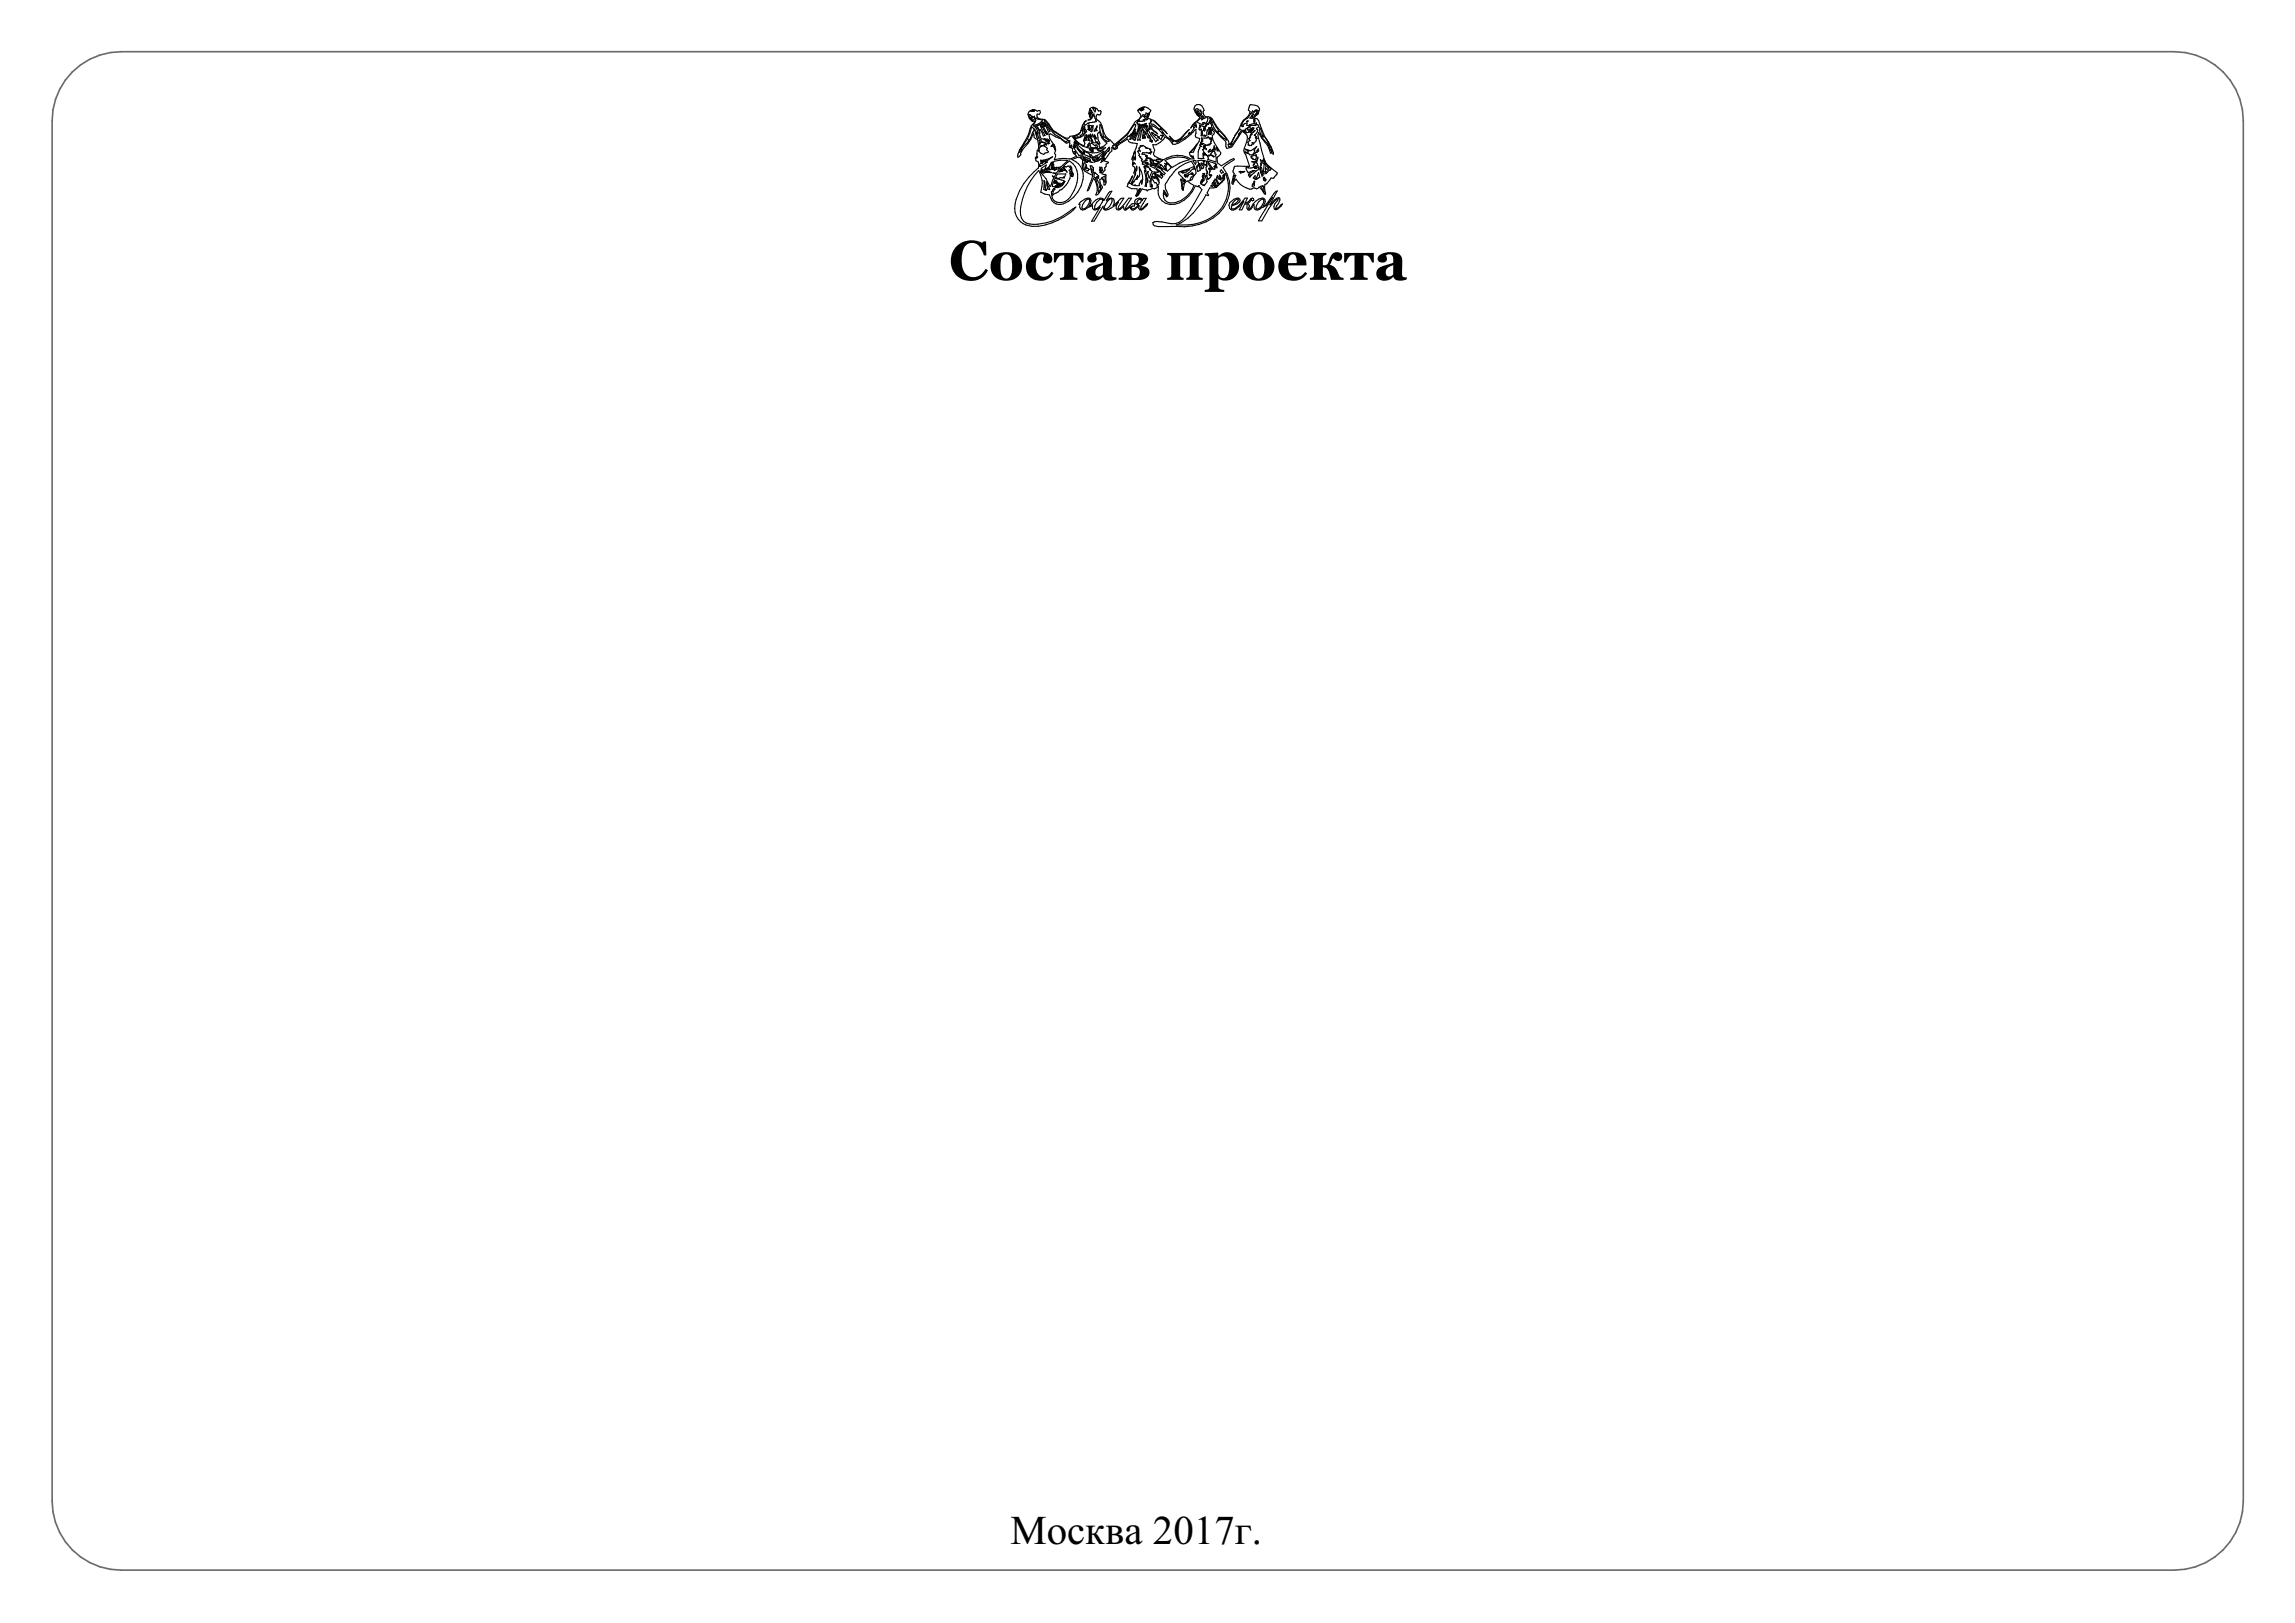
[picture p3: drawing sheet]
<svg xmlns="http://www.w3.org/2000/svg" width="420mm" height="297mm" viewBox="0 0 420 297" stroke-linecap="round" stroke-linejoin="round" font-family="sans-serif">
<defs><g id="words">
<text font-size="10.2" x="173.7" y="51.2">Состав проекта</text>
<text font-size="7.5" x="184.9" y="282.6">Москва 2017г.</text>
</g></defs>
<path d="M13.2 13.2a12.6 12.6 0 0 1 9-3.7h375.7a12.6 12.6 0 0 1 12.6 12.6v252.6a12.6 12.6 0 0 1-12.6 12.6h-375.7a12.6 12.6 0 0 1-12.7-12.6v-252.6a12.6 12.6 0 0 1 3.7-8.9z" fill="none" stroke="#6a6a6a" stroke-width=".3"/>
<g fill="none" stroke="#000" stroke-width=".2">
<path d="M218.9 19.9l.5 .1-.3 .3 .2 .1 .4-.3v.4h.2l.1 .3-.4 .4-.3-.1h.3l.1-.3-.3 .1-.1 .2-.3-.3v-.3l.2 .4 .3-.2-.3 .1-.1-.4-.3-.1zM188.3 21h.2l.1 .1-.2 .1zM188.4 21.4l.2 .1 .2-.3 .2 .1-.2 .2 .5-.2v.4l-.3 .4-.1-.3h-.2v-.2l-.2 .1zM189.2 23l.6 .1v-.2l.2 .1 .1-.3 .2 .2 1 1.9-.4 .1-.5-1.2-.1 .2-.6-.8 .6 1.3-.1-.1 .1 .7 .2 .1-.6 .2 .1-.1-.1-.7-.1 .1-.1 .5-.4-1.5 .4 1 .1-.5 .2 .3a2.05 2.05 0 0 0-.8-1.4zM189.6 21.6l.2 .2 1 .2a1.87 1.87 0 0 1-1.7 .9l.4-.6zM190.2 25.6l.1 .2h-.2zM190.3 22.7l.4 .2-.1-.4 .2 .1-.1-.3 .2 .1 .4 .7h-.2l-.3-.4a1.93 1.93 0 0 0 .7 1.5l-.3-.2 .2 .3 .3 .2-.1-.2 .2 .2-.2 .1-.4-.4-.3-.8-.2-.3v.2l-.2-.3zM190.4 25.5l.5-.1 .4 .3h.5l-.7-.3 .6 .1 .2 .1 .2 .3-.2-.1v.1h-.5l.7 .3h-.3v.1l-1.1-.4-.1 .1a.89 .89 0 0 1 .9 .5l-.2-.1-.2 .1 .1 .2-.2-.1-.1 .1 .8 .4-.2 .3 .4 .4-.7 .2-.2 .3-.5-.3-.4-.3 .1-.1-.1-.1 .2-.6 .5-.2-.2-.1-.2 .2-.2-.6 .1-.2 .1 .2 .1-.1v-.3zM190.4 29.3l1.4-.2 .8-.4-.2 .2a1.47 1.47 0 0 1-1.3 .5l-.4 .2 .3 .1 .1-.2 .4 .1-.2 .3-.9 .5v-.1h-.1l-.1 .2 .2-.6h.4l-.3-.1 .2-.2h-.3l.5-.1zM190.4 31.3l.2-.1 .1 .4 .2 .1 1.4-.1-.3-.2-1.1 .1-.2-.1 .5-.3 2.2-.2-.5 .3 1.2-.5-.8 1-.6-.1 .6 .2-.4 .6-.3-.2 .3 .3-.7 1.6a7.7 7.7 0 0 0-1.8-2.6zM190.6 30.8l.9-.6-.3 .7 .3-.1-.1 .2-.7 .2 .1-.2-.3 .1zM191.1 33l.2 1.2-.1 .1 .3 .6-.5-.2z"/>
<path d="M191.1 22.4l1.1 1.6-.3 .2zM191.4 33.3l.2 .1 .1 .6 .4 .7-.4-.1zM191.5 29.6h.1v.1l-.1 .1zM192.4 29.7l-.5 1.1h.1v.2h-.5l.2-.3 .1 .2zM192.5 29.8l.2-.2-.2 .8 .1 .3h.4l-.2-.3v-.4l-.1 .2v-.4l.2-.3 1.2-.2 1.3 .1-1.2 1.1-.9 .1-.7 .3-.1-.6-.1 .6zM192.7 26.7v.1M192.7 26.8l.2 .2M192.8 34.5l.3 .1-.6 1.1-.1-.6 .2-.1zM192.9 33.5l.4-.3-.1 .2 .1 .1 .1-.3v.2h.2zM192.9 27v.1M193.1 32.6l1.6 .5v.2l-.6 .5-.1-.1 .1 .1-.2 .1v-.1l-.3 .3h-.4l.1-.1h-.2v.2l-.5-.1 .2-.8 .5-.2 .1 .1-.5-.2zM193.1 34.3a2.12 2.12 0 0 0 1.8-1.1 1.54 1.54 0 0 1-1.8 1.1z"/>
<path d="M193.4 33.7l.6-.2-.4 .4h-.2l.3-.1zM193.5 31.8h1.5l-.3 .8v-.2l-.1 .1h-.5a.7 .7 0 0 1-.9 0zM194.2 31.1l.3-.2-.1 .4zM194.5 30.6l.3 .4-.1-.4 .6 .9-.5-.5-.1 .2-.1-.1-.5 .3-.1-.1-.2 .2 .2-.4 .3 .2-.2-.3zM194.6 30.4l1.1-.9a3.6 3.6 0 0 1 1.2 4.6 4.5 4.5 0 0 1-2 2.8 1.53 1.53 0 0 1-2.4-1l1.5-1.1a3.7 3.7 0 0 0 1.9-2.7l-.1-.5 .3 .4v.3h.2a.55 .55 0 0 0-.1-.8l-.1-.8-.2-.3h-.4l-.4 .2zM195.5 25.7l-2.9-1.8-1.1-1.7-.4-.2 .2 .6 .5 .4v.2a4.8 4.8 0 0 0 2.1 1.9l.4 .4-1.1-.5-1-.5-.2 .1 .1 .7 .8 1.2 .2 .6-.3-.6-.2-.1-.3 .4 .4-.4v.3M195.5 25.7h.1M195.6 25.7l-.3 .1-.2 .2-.8-.5 .7 .6a.58 .58 0 0 0 .8-.4l-.1 1.2 .6 .3v.4l.1 .4 .6 .6a3.1 3.1 0 0 1-2.5 .4l-1.5 .2 .2-.6v-.3l-.2-.2 .2-.7-.1-.2-.1 .2-.1-.3M195.8 30.6l.1-.1 .1 .2 .3 1.3-.6-.8 .2-.2v-.2zM195.9 26.6l.2-.1v.5l-.3-.2zM196.5 27.7h.3l.1 .2-.1 .3-.2-.2zM196.6 26l1.4 2-.8-1-.1 .2 1.1 1.2-.7 .1-1-1.4-.1-.3 .3 .3v-.1l-.2-.5 .4 .5z"/>
<path d="M196.8 25.4l1.4-.5 .1-.4 .2-.1 .1 .7-.1 .1a.87 .87 0 0 0 0 1.1l-.1 .4a2.99 2.99 0 0 1-1.6-1.3zM196.9 25.7a3.6 3.6 0 0 0 3 1.4l-.3-.2v-.2h-.3l-.2 .2-.2-.1 .3-.3h-.1l.2-.3 .2 .2 .2-.2 .7 .5 .2-.2 .3 .3-.1 .3-.2-.2-.2 .2h-.5M196.9 25.7l-.6-.7 1.1 1.4-.5-.2-.2-.4a4.3 4.3 0 0 0 4.2 2.1l.7-.3 .7-.6-.8 .6a.42 .42 0 0 1-.7-.2l1-.4a2.4 2.4 0 0 1-1.9 .1M197.7 28.7h.5a1.59 1.59 0 0 0 1.3 .8l.4 .2-1-.2 .1 .2h-.2zM197.8 36.9l.8-.5 .7-.1 .3 .1 .1 .4-.4 .9 .4-.1a2.27 2.27 0 0 1 2.1-1.3l.2 .4 .9-1.4 .2-.2 .4-.1-1 1.7a.95 .95 0 0 1 1.2-.4 1.22 1.22 0 0 1 0 1.4l1.6-1.4h.4l-1 1.5-.1 .4 .5-.1 1.4-1.8h.6l-.8 1.2-.3 .8 1.3-1h.3v.4l-.5 .1v.3l.4 .1 .9-.7-.5-.1-.2-.3a.77 .77 0 0 1 .4-.7 .77 .77 0 0 1 .9 .1v.2l.3-.4h.5l-1.1 1.9h.4l.9-1a1.89 1.89 0 0 1-1.4 1.2l-.2-.2v-.6a1.22 1.22 0 0 1-1.3 .8l-.2-.5-1 .5-.2-.2-.1-.4-.8 .6h-.4a1.04 1.04 0 0 1 .3-1.4h-.1a3.5 3.5 0 0 1-2.5 1.4l-.2-.3v-.4l-1.6 2.7-.5 .1 1.5-2.6a1.02 1.02 0 0 1-1.2 .4l-.2-.2v-.6l-.3 .3-1 .5-.5 .1-.4-.1-.1-.4v-.5h-.1zM198 27.8h.1M198.1 23.2l.3 .6-.3 .1-.1-.4zM198.2 27.6l1 .4 .3 .3h.2l.1 .2h-.4l.6 .4v-.2l.2 .1 1.8-1.1-1.2 1.4 .3-.1-.1 .1-.6 .3-.1-.1v.1h-.2l-.2-.3h.7l.4-.3-.3-.1a1.29 1.29 0 0 1-1.7-.2l-.6-.2 .1-.2-.3 .1-.2-.2 .3 .1 .2-.2zM198.2 28.7l.4 .1a.95 .95 0 0 1 1 .6l-.8-.2zM198.3 27.9l.1 .1M198.3 29.1l.5 .5zM198.4 23.1l.1 .1v.5l.3 .1 .1 .3-.2 .1h-.3z"/>
<path d="M198.4 29.8l.4 .3 .1 .3-.2-.1-.1 .4 .3-.1-.2 .3 .3-.1 .4 .2h-.2l-.1 .3-.6-.3a1.44 1.44 0 0 1-.1-1.2zM198.5 24l.1 .2-.1-.1zM198.6 36.8l.3-.2 .4-.1a1.44 1.44 0 0 1-1.2 1.7l-.1-.1 .1-.7zM198.6 25.3l.1-.1v.5h-.2zM198.9 24.6v.4a.62 .62 0 0 1 .3 .7l-.4-.1zM199.1 23l.1-.1 .2 1-.3-.2 .1-.1zM199.1 24.8l.3-.1 .1 .1 .1-.3 .2 .6 .1-.5 .8 1.5h-.9l.2-.1-.1-.4-.3-.6-.3-.2 .5 1h-.4zM199.3 27.2l.8 .2-.2 .2 .2 .1-.2 .1-.4-.2 .2-.1zM199.3 22.9l.4 .1v.4l.3-.5v.7l-.2 .5-.2-.1 .1-.4-.1 .1zM199.4 20.5l.6 .1-.3 .1 .2 .2h.3l-.3 .3-.4 .1 .2-.3-.2-.1 .1-.2-.2 .1zM199.5 20.1l.3 .2-.3-.1zM199.5 30.3l.3 .1 .1 .2 .2 .1v.4l-.5-.3z"/>
<path d="M199.6 31l.5 .2-.1 .8zM199.9 27.1h.1M200.2 29.7a3.4 3.4 0 0 0 2.2-1.7l-.8 .7 .3-.5 1.1-1.3-.1 .3h.2l-.1 .2-.1 .3v-.2l-1.1 1.5-.8 .4zM200.3 24.7l.3 .6v.1l-.3-.4zM200.4 31.5l.1 .2a.71 .71 0 0 1 .5 .7l-.3-.1 .4 .3-.8-.1zM200.4 32.7l.4 .1 .6 1.2v.2l-.2-.2v.3h.3l-.4 .9-.2-1.4zM200.7 37l.5-.5h.6a1.85 1.85 0 0 1-1.5 1.7l.1-.6zM200.7 25.9l.4 .4h-.2zM200.8 23l-.2 .7 .2 .2-.6 .1 .5-.7zM201 24.3l.2-.2a3.2 3.2 0 0 0 1.4 2.1l-.5 .5-.8 .3-.2-.6 .2-.1-.4-.8v-1zM201.2 30.6h.4l.2 .5-.3 .5h-.2l.2-.1-.2-.1 .2-.1-.3-.1h.4l-.4-.2 .3-.1zM201.3 22.8a4.5 4.5 0 0 1 .6 2.1l.4 .2 .7 .7a.99 .99 0 0 1-1.3-.6h.2l-.2-.2v.1a3.9 3.9 0 0 1-.4-2.3z"/>
<path d="M201.7 32.5l.5-.3v1.1zM202.1 28.9l-.1 .3 .2-.2-.7 .7 .2-.2-.1-.1zM202.6 36.9l.5-.5 .3-.1 .1 .2a1.76 1.76 0 0 1-1.1 1.8l-.3-.3zM203.6 26.7l.3-.2 .4 .3-.1 .2-.4 .1zM203.7 37.6v.1M207.1 33.7h.1M207.5 29.7l.3 .3-.3-.1-.1 .2zM207.6 22.8l.2-.1v.4l-.2 .6h.1l-1 1.2h.1l-.1 .1-.3-.1a2.34 2.34 0 0 1-1.4 1.2l-.1-.1-.5 .7-.2-.2 .4-.5a9 9 0 0 0 3-3.2zM207.8 24.1l-.3 .9-.2 .1-.1 .3-.5 .1zM207.8 23.6l-.4 .8-.4 .5zM208 22.5l.5 .4 .2 .6h-.1l.1 1.6-.1 .4 .1 .1-.5 .1 .3-1.2v-1.4l-.2 .2v-.5zM208.3 36.6l.3-.2 .2 .1-.1 .6-.4 .2-.2-.1z"/>
<path d="M208.4 22.1v.1M208.4 23.4l-.1 .6-.6 1.7-.3-.2 .5-.8zM208.5 27.2h.1M208.5 34.6l.2-.1v.2l-.5 .9-.3 .2 .4-.9 .1 .1 .1-.1zM208.5 21.8l-.7 .4-1.3 2.1-2.4 2.1-.3-.1-.3-.4a3.8 3.8 0 0 1-1.8-2.9l-.3-.5-.8-.8 .1-.6 .2-.2 .4 .1 .1-.2v-.6l-.3 .1-.4-.4-.4-.2 .2 .4-.1 .4-.5-.8 .3 .1v-.1h-.5l-.2 .2-.3 .9 .3 .6 .2 .1-.2 .3-.4 .2 .4-.1 .3-.2 .4-.6 .4 1.1-1.3 .2-.1 .3-.1-.2-.5 .4-.2-.1 .1-.5 .3-.2-.3 .2-.4 .6-.4 1.2 .3-.3 .2 .3-.2 .6-.3 .1 .2 .1-.6 .3v-.2l-.7 .2v-.2l.9-.5 .2-.3-.8 .5-1.1 .2-.3 .4h-.5l-2.2-1.4-1.5-1.9-1.3-.4-.2-.4v-.3h.4l.2-.3-.1-.4-.5 .2-.6-.3h-.2l.3 .1-.3 .1 .3 .1-.3-.1-.2 .1-.1-.1h.2v-.2l-.3 .1a.97 .97 0 0 0 0 1.7l.3 .3h.4l-.1 .3-.5 .6-.5 1.7-1.4 2.3 .3-.3a8.3 8.3 0 0 0 1.7-3.6l.3 .3 .1 .4-.2 .3-.6 1.4h-.2l.1 .2-1.1 1-.3 .4v.4l-.4 .3 .3-.7-.2 .1-.4 1.2 .1 .3 .5-.5v-.3l.4-.7 1.4-1.8 .5-1.2 .2 .8 .6 .4 .2 1.4-.3 .7-.1 1.1h.2l-.2 .3-.1-.2-.1 .1 .1 .5 .4 .3 .1 .7-.1 .4-.7 .6a10.2 10.2 0 0 0-3.6 6.7 3.3 3.3 0 0 0 3.2 3.3 11.1 11.1 0 0 0 8-3.5l-1.5 1a10.1 10.1 0 0 1-7 2.1 1.97 1.97 0 0 1-1.7-2.4 12.5 12.5 0 0 1 3.4-7.4 4.7 4.7 0 0 1 .4 4l.7 .3 .9 .2a2.01 2.01 0 0 0 1.6 1.7 4.9 4.9 0 0 0 4.2-3.4 3.4 3.4 0 0 0-1.7-4.8l1.1-.4 .4 .1 .4 .4v1.1v.4l.4 .5 1.5 .8-1 2.8 .2-.1 .9-2.2 .2 .3a2.86 2.86 0 0 1 .2 2.8l.4-.1a2.29 2.29 0 0 0 .8-1.5l-.2-.3-.2-.9 .3-.3 .3 .4 .1 .8h.2l.2-.5v-1.3l-.7-.2 .5-.7-.1-.4 .3-.3v-.4l.5-.2-.9-.4 1-1.4 .5-.4v-.6l.6 .3 .3-.2 .1-.3 .3-.4 1.6-1 .2 .5 .3 .2 1.2 .2-.6 1.8v.2l.3-.5-.1 1.5v-.6l-.2 .1v.3l-.2-.1 .1-.6-.2 .5v.3l.1 .2-.1 .7 .5 .8-.2 .8 .5-1.3 .1 .5-.4 1.2-.7 1.4 .2-.1-.1 .2 .2-.2-.1-.1 .2-.1 .1 .1 .7-1.2-.2 .7 .5-.6v-1.6l.3 .6a2.99 2.99 0 0 1 .1 2.5l.1-.8-.5 .8v.3h-.8v-.2l-.1 .2-.5-.2 .2-.3-.2 .2M208.5 21.8l-.4 .4 .3-.1M208.5 22.7l.4 .4 .7 2.2h-.4l.3-.1-.2-.5-.2 .6-.2-1.4zM208.5 21.8a.82 .82 0 0 0-.2-1.3l-.1-.3 .3-.3 .6-.3h.2l-1 .6 .3-.2 .1 .1 .2-.2v.3h-.2l.1 .1 .5-.2h-.3v-.3h.3l.2-.3 1.1 .7-.2 .7a.66 .66 0 0 1-.6 .7l.8 .2-.1 .2h.2l.1 .2h-.2v.1l-.1 .2 .2 .2h.4l1.1 1h.2l-.1-.2 .2 .1 .4 .7-.2-.1 1 1 1 .7 .1-.1-.8-.9 .8 .8 .4 .1-.1 .1a.85 .85 0 0 0 1.1-.3l.6-.4a3.7 3.7 0 0 0 1.8-1.9h-.2l.3-.5 .2 .5 .1-.2-.2-.6-.9 .9 .3-.5 1.3-1.2v-.3a1.92 1.92 0 0 1-.9-1.8 .81 .81 0 0 1 1.3-.2l.5 .8-.2 .2 .1 .6 .3 .4-.1 .3h-.2l-.2-.4 .1 .4-.3 .2 .1-.7-.2 .2v.2l-.8 .7 1 .5 .3-.1-.2-.2 .3-.1 .2 .2a.88 .88 0 0 0 .3-1.1l-.2-.1a1.09 1.09 0 0 1 1.4 .8l.9 1.4 1.8 2.2 .1 .5 .3-.1 .7-1.1-.6 1.2 .2 .1-.8 .1 .2 .4a4.6 4.6 0 0 0 1.8-2.2l-.1-.2 .2-.1-.1 .2h.2v-.3l.3-.5-.3-.2-.9 1.4 .7-1.2 .8-1.8 1.1-.9 .2-.7-.3-.3 .2-.8a1.51 1.51 0 0 1 1.8 .5l-.1 .5a.89 .89 0 0 1-.9 .9v.3l.6 .3 .2 .2 1 2.7 .6 1M208.5 21.8l.7-.8 .3 .1 .2-.2v-.2h.5v.2h-.2l.1 .2h-.2l.1 .2-.5-.1 .1 .2-.3-.1 .3 .4 .4 .1-.5 .1v.3l-.2-.1M208.8 26.6l.2 .2 .2-.2 .4 .3 .1 .2 .3 .1-.2-.2 .8 .3h-.2l.4 .5-.4 .2 .2 .2a1.65 1.65 0 0 0-1.5-.2l-.1 .2 .8 .2-.1 .1h.2l.1 .3-.3-.2 .2 .3 .1 .2h-.3l.2 .3-.3-.1 .1 .1h-.8l.1-.3-.3-.2 .1-.2h-.3l-.1-.3 .2-.1-.4-.6h.1v-.2l.4 .2-.2-.5zM208.8 22.9l.3-.1-.1 .2 .2-.1v-.1h.2l-.2 .4 .6 .7 .4 .7a1.67 1.67 0 0 1 .5 1.3l.2-.2-.1 .3-.4-.2 .1-.5-.1-.4h-.1v.3h-.2l-.4-.9-.2-.2 .2 .5zM209.1 29.7l.4-.1 .6 .2-.1 .1 .3 .2-.6-.3-.1 .1 .5 .3h-.6l-.3-.2-.1 .1z"/>
<path d="M209.2 21.9l.3-.1-.2 .3zM209.3 22.1l-.3 .1-.4 .1-.1-.2-.1 .2v-.1M209.3 30.5h.8h-.3l.3 .1 .4 .3 .1 .1-.2 .1 .5 .3-.6 1.2a1.2 1.2 0 0 1-.2-1.2l-.2 .2v.2h-.2l.1 1 .1 .2 .1-.4v.8v-.3l-.2 1h-.2a4.7 4.7 0 0 0-.1-2.6l.2-.1v-.2l-.2 .2v-.3h.2v-.2h-.2l.1-.1-.1-.2-.1 .1zM209.5 22.7l.3-.1-.1 .1v.3l.1 .2 .1-.2 .3 .6h.1l.1 .1-.1-1.1 .3 1 1.3 .9-.3-.3a.95 .95 0 0 1-.8-1.2 4.2 4.2 0 0 1 2.2 1.8h-.6l.4 .1-.3 .6-.4-.2 .1-.2-.2-.1v.2v-.2l-.4-.3-.1 .1-.1-.1h.1l-.8-.5 .2 .4 1.1 1-.5 .3-1.5-2.2v.4l-.2-.7-.2-.3v.2l-.3-.2 .1-.2 .2 .2v-.2zM210.2 28.9l.6 .3h-.1v.1l-.5-.3zM210.4 30l1 .5 .2-.1-.3 .4-.8-.4 .2-.1zM210.5 29.3a2.02 2.02 0 0 0 1.2 1l-.7-.2-.4-.3zM210.9 29.3h.3l.9 .6h-.2v.1v-.2l-.3 .1 .2 .3-.7-.4zM210.9 22a12.1 12.1 0 0 1 2.7 2.5zM211 26.5h.5l.8-.5 .8-.6 .1-.4 .7 .5 .6 .6 .1 .3h.4a10.4 10.4 0 0 0 3.9-2.7l-.1 1.3 .8 .4-.2 .5-1.7 2 .3 .7 .5 .5h-.6a4.5 4.5 0 0 0-4.9 .1l-.6-.1-1.1-.5-.2-.3 .2-.8zM211 31.7l.3 .1 .4 .5 .4 .7-.8-.8 .9 1.1-.5 .8 .1-.3-.2-.4-.3 .1-.7-.9 .1 1.2 .2 .1-.2 .2 .2 .1h-.2h-.2l-.1-1 .3-.9 .1 .2 .6 .1-.2-.2-.4-.1zM211.6 29.3l.1-.2 .3 .1-.1-.1 .9 .2-.6 .4z"/>
<path d="M211.7 29.1v.1M212.3 30.1h.1l.7 .7 .4 .3-.4-.8 .3 .2v-.3l-.3-.3 .4 .3-.1-.4 .9 .9-.6 .6-1-.5v.2l-.2-.3h-.1l.1 .1-.3-.2 1 1.1-.2 .3-.4-.3v.2l-.1-.1 .2 .3-.4-.2 .5 .4-.2 .3-.6-.6h-.3l.5 .4-.8-.5 .1-.2-.3-.2 .9-.1-.4-.3 .8 .5-.7-.7-.3 .1 .3-.4 .4 .2-.3-.3 .1-.1 .2 .1 .2-.2zM213 34.8l.3 .5 .2 .6-.5-.7zM213.2 29.4a4.4 4.4 0 0 1 4.4-.2l-1.7 .6-1.4 .8zM215.2 31.1l1.7-1.2 1.1-.4 .6 .9-1.2 .6-1.6 .5-.1 .1 .8 1-.1 .1 .5 .3v.1l-.4-.2v.2l.3 .1-.4 .7-.1-1-.2-.1v.1l.1 1.3 .1-.1 .1 .2v.2h-.1l.1 .1v.2h.1a1.64 1.64 0 0 1 .8-1.7l1.2 .8a4.8 4.8 0 0 1-4.3 3.2 1.46 1.46 0 0 1-1.3-1.8l.6 .7 .3-.5a2.41 2.41 0 0 1-.5-1.9l.8-1.2zM215.2 25.8a3.9 3.9 0 0 0 1.9-1.6l.5-.5-.5 .6a2.89 2.89 0 0 1-1.9 1.5zM216.1 31.5h.1M216.1 31.5l1.6-.4-1 .5h-.2v.1zM216.8 32l1.1-.6 .8-.8-.2 .4 .2-.1 .2 .8-.7 1.2-.6 .2 .2-.1 .2-.6 .5-.4-.4-.1 .2-.1v-.1l-.2-.1v.2l-.7 .2 .1 .1-.2 .3 .1-.3-.5 .3 .1-.2h-.2l.2-.2-.3 .1zM217.2 32.3v.1M217.7 24.2v.2l-.2 .1zM218 28.5l.3 .2 .1-.1v.3z"/>
<path d="M218.3 29.5l.6-.1-.1 .7zM218.8 26.8l.3-.3-.7 1.3-.6 .1zM219.4 30.3l-.1-.3 .2 .1v-.2l-.1 .1-.2-.6h1.3l-.1 .2-.2-.1 .2 .7-.6-.3 .5 .6-.1 .3-.3 .1 .1-.2-.2-.4-.3 .1M219.4 30.3l-.2-.2-.1 .5-.1-.2 .2 1 .5-.3-.2-.7M219.4 30.3l.3-.1-.2 .2M219.4 30.3l.1 .1M219.5 22.9l1 .3v.1l.5-.6-.4 .3 .2-.3 .3-.2 .1 .3 .2-.7v.3l.2 .3 .1 .5-.3 .2 .2 .1-.4 1.1 .2-1h-.1l-.1-.3-.2 .6-.1-.1v.9l-.3 .1v.2l-.2-.3-.1 .2h-.2l-.1-1-.1 1-.1-.1v-1.2l-.1 .1-.1 .1-.1-.1v-.4h.1v-.2h.1zM219.6 26.6h.1M219.8 26.4l.5-.1-.2 .1zM219.9 25.3h.9l.1-.2 .2 .1 .1-.2 .2 .4 .1-.2 .1 .5 .1-.5a.52 .52 0 0 1-.2 .8l.1 .3-.2 .2-.1-.2-.1 .3-.2-.1-.1 .1-.5-.1 .2 .4-.3-.2 .5 .7-.6-.5 .1 .5h-.2l.3 .6h-.2l.3 .2v-.2l.1 .2 .3 .2-.5-.1-.2 .2 .2-.3-.1-.1-.2 .1 .2 .8h-1v-1.2l.3-.7-.1-.1 .4-.2-.3-.2h.1l-.1-.1 .2-.2-.1-.2 .4-.3-.3 .1 .3-.4-.2-.1zM220.1 31.8l.3-.1 .3 .6h-.1l.3 .9-.4 .6h-.2l.1 .2-.7-.4 .2-.3 .1 .2v-.2l.1-.1-.3 .1 .1-.4 .1 .2 .1-.3 .2 .3 .1-.1-.4-.8 .1-.1 .2 .6 .1-.4zM220.3 23.3l.2 .2-.1 .1h.2l-.2 .4-.2-.1z"/>
<path d="M220.7 29.6l.1 .3M220.8 29.6h-.1M220.8 29.6l.1-.2 1.3 .4 .5 .4-.2-.2v.3l-.1-.1-.3 .3 .4-.1 .2 .3h-.4v.3h-.2l-1-1.4 .2 .7 .6 .6-.3 .1v-.3l-.2 .3-.1-.1h.2l-.2-.2-.1 .2 .3 .4h-.1l-.1 .7 .1 .1 .1 .1v-.2M220.8 29.9h.1M220.8 29.9l.1 .4-.3-.2 .3 .4-.2 .1v.5l.3 .3h-.1l.1 .3h-.2l.3 1.2 .7-.8-.3-.1M220.9 28.5h.4l-.1-.1 .5 .1 .4 .2 .1-.1-.7-.4 .3-.4 .4-.2 .2 .3-.1 .2 .2 .1v1.4l-1.5-.4 .2-.2zM221.3 27.5l.3-.2-.3 .3 .2 .1 .4-.4v.3l-.8 .3v-.2zM221.4 34.4l1.3-.1v-.2a3.7 3.7 0 0 0 1.4-1.5l.1-.9a6.5 6.5 0 0 1-4.5 9l-2.2 .5h-2.2a11.6 11.6 0 0 0 5.4-5.5h.5l-.3-.4zM221.4 21.5l.4 .3-.2 .1 .3 .5 .1-.1 .8 1.2 .2 .5-.2 .1 .1 .1 .3-.2 .8 .8 .5 .8a6.9 6.9 0 0 1-3.1-4zM221.5 32h.1M221.5 22.5h.1M221.6 23.7l.2 .8-.3 .1z"/>
<path d="M221.9 33.4l.2 .5-.2 .2h-.3l.2-.2zM222.1 33.1l.4 1-.2 .1zM222.2 26.7l.1 .3v.3l.1-.1v.2l-.4 .1zM222.3 32.8h.2l.4 1.1-.3 .1-.3-1h.1zM222.6 27l.4 .6-.2-.2v.2zM222.8 32.1l.1 .3-.1 .1 .4 .3-.1-.2 .4 .4-.3-1 .5 .7 .1-.1v-.2l.2 .2-.4 .6-.5 .4a1.32 1.32 0 0 1-.3-1.5zM223.5 31.1l.4 .4-.4 .2-.2-.4zM224 31.9l-.1 .4-.1-.1zM225 37.1l.8-.6 .6-.2h.3l.2 .2v.4l-.5 .4-1.1 .4 .1 .5 .3 .1 1.1-.7 1.1-1.3 .4-.1-.4 .9 .6-.2 .4-.5 .3-.2 .2 .2v.2l-.2 .2-.2-.3-.3 .4-.3 .3a.92 .92 0 0 1 .1 1h.3a3.7 3.7 0 0 1 2.2-2l.5 .3 .1 .3-.5 .9 .7-.4 1.3-1.9 .6-.5-1.2 2.6a2.38 2.38 0 0 1 1.6-1.3l.1 .4-.8 1.6 .4-.1 .9-.8-.2 .4a1.04 1.04 0 0 1-1.3 .5 1.66 1.66 0 0 1 .6-1.6l.1-.2-.4 .2-.5 .5-.8 1-1.3 2.3h-.6l2.6-4.2-1.2 1.4-.8 .4a1.01 1.01 0 0 1-1.2 .4l-.2-.3v-.7a1.34 1.34 0 0 1-1 1l-.3-.3 .1-.8-.3 .1-.2-.1-.5 1.1h-.5l.8-1.6a3.2 3.2 0 0 1-2.2 1.6l-.4-.3-.1-.6zM225.9 36.8l.3-.3 .4-.1v.2a1.45 1.45 0 0 1-1.2 .9zM226 32.1h.2l-.5 1.3zM226.8 31.5l.2-.1h.4l.1 .1 .3-.1-.8 .3v-.2z"/>
<path d="M227.4 23.8l.4 .3-.2-.3 .4 .2-.1-.3 .9-.7h-.1h1v-.2l.1 .1 .1-.4 .1 .4 .2-.1 .2 .3-.5 .4 .3 .3-.1 .3-.6 .7 .5 .2-.3 .2 .4 .1-.2 .1v.2l-.3 .6-.5-.1 .3 .3h-.3l-.1 .2-.6-.1 .1-.1-.2-.4 .5-.3-.4-.3 .3-.1-.1-.2h.3l-.1-.2 .3-.3h-.2l.8-.7-.7 .5-.2-.2 .6-.8-.3 .6 .4-.6h-.3l-.2 .1-.2-.1-.1-.2-.4 .4v.1l.1 .1 .4-.1-.3 .3 .6-.4a.93 .93 0 0 1-.8 .6 .93 .93 0 0 1-.9-.4zM228 30.7l.2-.1h.3l-.1 .1 .5 .1 .7-.2-.3-.4 .6-.5 .2 .3 .2 .8 .1-.3v.5l-.5 .3-1.2 1.1 .2-.4-.3 .3-.1-.5 .2 .1 .1-.3h.1l.8-.4-1.3 .4zM228.2 22.2l.2-.1v.1l-.3 .1zM228.6 25.6h.1M228.7 28.3h.1M228.9 28.7l1-.4-.2 .2h.2l-.2 .8-.4-.3v.1zM229 20.5l.3 .8h-.2v-.2l-.4 .5 .5 .1v-.3l.5 .6-.1 .2-.1-.1 .1-.2-.1-.1v.4l.2 .1-.2 .1 .1 .2-1.1 .4-.3-.1 .1-.4-.6 .2-.2 .3v.1l-.4-.1 .2-.1v.1a1.71 1.71 0 0 1 1.1-1.5zM229.1 29.6a.83 .83 0 0 0 1.1-.9l-.2 .9-.4 .1zM229.2 20.3l.4 .2v-.2a.43 .43 0 0 1 .7 0l-.5-.1 .2 .3 .2-.1v.4l-.3-.1 .1 .2-.2-.1 .1 .2-.2 .1-.4-.2zM229.5 33.2l.1-.1v.9l-.4 .1v-.4h.2zM229.6 32.3l.1-.1-.1 .5-.2-.1zM229.7 30.7l.2-.2 .1 .1-.1 .3-.3-.1z"/>
<path d="M229.7 30.4l.3 .1zM229.8 27.9l-.5 .4h-.6M229.8 27.9l.6-.3h-.2l.1-.4-.3 .3 .1 .3-.8 .4 .4-.6-.2-.1 .5-.7-1.1 .8h-.5l.1-.1-.6-.2 .4 .2 .1 .4h-.4l-.2-.2a.61 .61 0 0 0 .8 .4l.1 .2M230.3 31.6l.2 .9-.8 .3 .2-.4v.2zM230.3 36.9l.6-.4h.4a1.61 1.61 0 0 1-1.3 1.8l-.1-.4zM230.5 23.3l.5 .9v.7l.2 .2 .1-.3 .6 .9 .9 2.1-.3-.5-.1 .2a2.61 2.61 0 0 0-1.1-1.9 3.1 3.1 0 0 1-.8-2.3zM230.6 30.8l.5 1.3-.1 .1-.3-.8zM230.7 34.1l.3-.1v.2l.2-.2 .2 1.2zM230.8 30l-.1 .5v.2l.2-.1 .2 1.2 .2 .1 .1-.5h-.2l.2-1.4v-.2l-.2 .1-.1-.1 .1-.4 .1 .1 .1 .2 .1-.3 .4 .7 1.8 1.5-.6 1h-.5a1.85 1.85 0 0 1-1.1 1.1l.1 1.9-1.1-1.4-.5 .4a.65 .65 0 0 0-1 0 3.6 3.6 0 0 1-2.8-1.8l-.3 .4-.3 .5-.1-.1v-.3l.4-1.5-.3-.5 .4-.9h2.7l-1.1-2.8 .6-1.8v-1l-.9-.8-1.7 2.7-1.1 .5-.2-.4v-.9l-2.5-2.5 .1 .5 .4 .3-.4 .6a6.1 6.1 0 0 0 1.5 3.1v.3l-.7 .7 .1 .9 .7 .5 1.7-1.1 .6-.2 .1 .2-1.6 1.1-.5 .4a6.5 6.5 0 0 1-3 9.9 10.7 10.7 0 0 1-5.6 .8l-3.2 .1-.7-.2-.3-.2v-.4l.7-.2 2.6 .4a2.79 2.79 0 0 0 2.6-1.3l.9-1.1 2.2-3.8-.6-.5v-.3l-.2 .3-.4-.2a5.1 5.1 0 0 1-4.7 3.4 2.53 2.53 0 0 1-2.1-3.3l-.5 .4h-.6l-.8 .3-.1 .1-.2-.2-.8-.1-.7 1.1-.3 .2-.2-.1 .3-.5v-.8h-1.1l-.7-.4 .1-.5 .9-1.4-.7 1.3 .5 .2M230.8 30h.1M231.2 32.5l.3 .2-.2-.3 .4 .5-.1 .1-.2-.1 .1 .3-.2-.2zM231.6 30.7l.5 .6-.1 .2-.3-.1 .1 .2-.1 .2z"/>
<path d="M231.6 30l1 .9-.2 .3-.4-.4 .2 .1v-.2l-.3-.3h-.3zM231.9 25.7a5.6 5.6 0 0 1 1.2 2.5l-.3-.1-.2-.4-.1 .3a5.5 5.5 0 0 0-1.6-2.7l-.6-1.1-.1 .5 .1 .5 1.1 4.2-.2-.3v.3h-.1l-.1-.1-.1 .2-.3-.3 .2 .6-.1 .3 .1-.1"/>
</g>
<use href="#words"/>
</svg>
